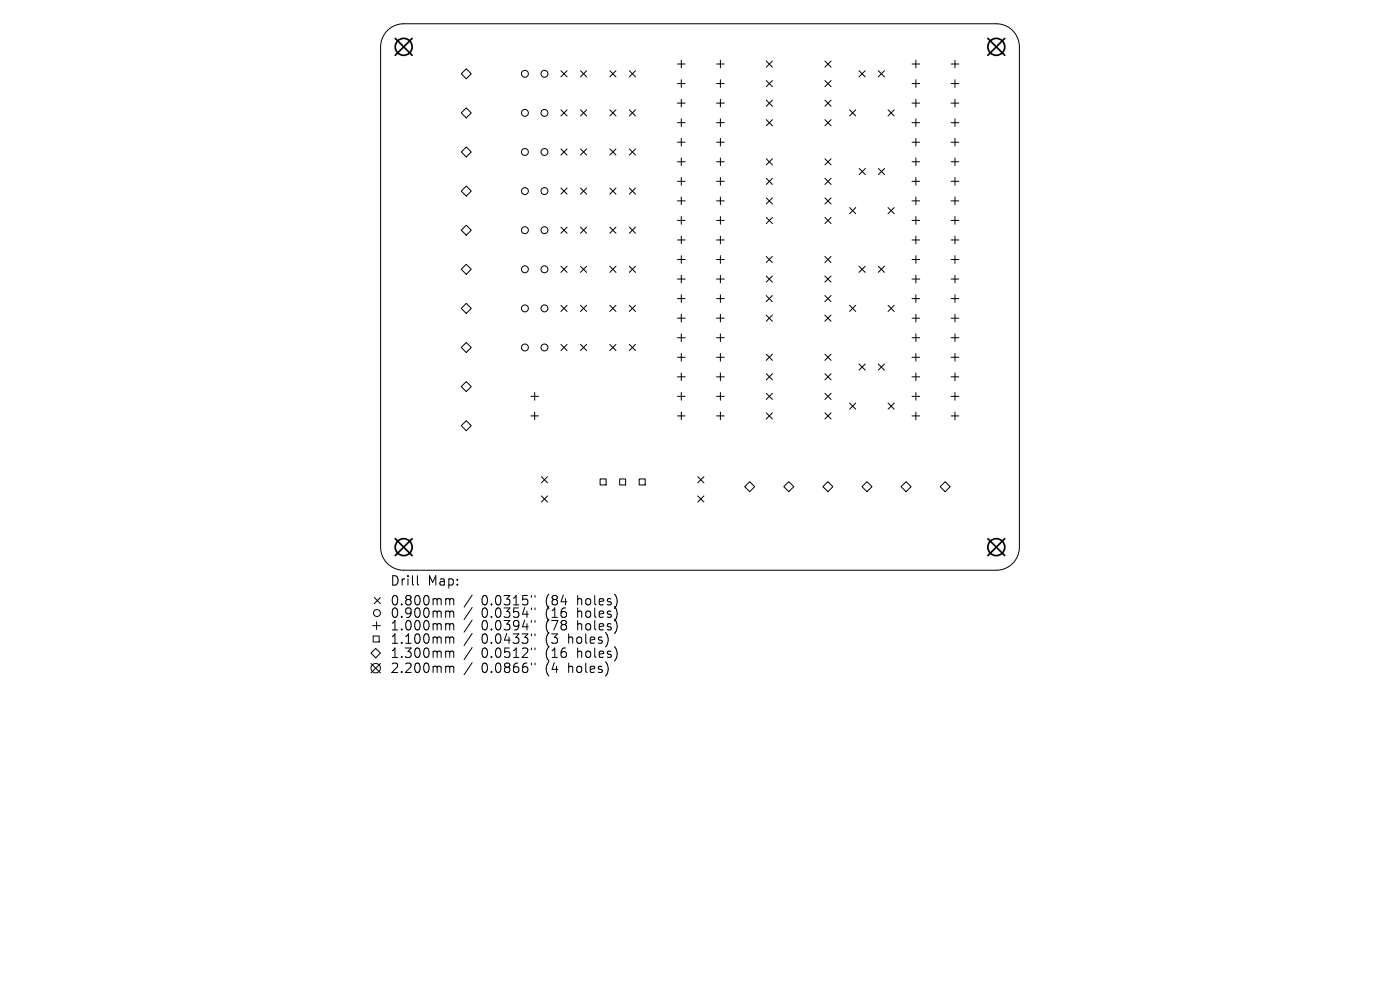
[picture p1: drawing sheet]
<svg xmlns="http://www.w3.org/2000/svg" width="297mm" height="210mm" viewBox="0 0 297 210" stroke-linecap="round" stroke-linejoin="round" font-family="sans-serif">
<defs><g id="words">
<g font-size="2.8">
<text x="82.7" y="124.5">Drill</text>
<text x="90.7" y="124.5">Map:</text>
<text x="82.7" y="128.7">0.800mm</text>
<text x="82.7" y="131.3">0.900mm</text>
<text x="102.2" y="128.7">0.0315&quot;</text>
<text x="102.2" y="131.3">0.0354&quot;</text>
<text x="115.9" y="128.7">(84</text>
<text x="115.9" y="131.3">(16</text>
<text x="122.7" y="128.7">holes)</text>
<text x="122.7" y="131.3">holes)</text>
<text x="82.7" y="134">1.000mm</text>
<text x="82.7" y="136.8">1.100mm</text>
<text x="102.2" y="134">0.0394&quot;</text>
<text x="102.2" y="136.8">0.0433&quot;</text>
<text x="115.9" y="134">(78</text>
<text x="115.9" y="136.8">(3</text>
<text x="120.8" y="136.8">holes)</text>
<text x="122.7" y="134">holes)</text>
<text x="82.7" y="139.8">1.300mm</text>
<text x="82.7" y="143">2.200mm</text>
<text x="102.2" y="139.8">0.0512&quot;</text>
<text x="102.2" y="143">0.0866&quot;</text>
<text x="115.9" y="139.8">(16</text>
<text x="115.9" y="143">(4</text>
<text x="120.8" y="143">holes)</text>
<text x="122.7" y="139.8">holes)</text>
</g>
</g></defs>
<g fill="none" stroke="#000" stroke-width=".21">
<path d="M82.3 6.4l1.4-1 1.9-.4h125.8a4.9 4.9 0 0 1 4.9 4.9v106.2a4.9 4.9 0 0 1-4.9 4.9h-125.8a4.9 4.9 0 0 1-4.9-4.9v-106.2l.2-1.1 .4-1.1zM97.9 15.7l1-1.1 1.1 1.1-1.1 1zM119 15l1.3 1.3M120.3 15l-1.3 1.3M123.1 15l1.4 1.3M124.5 15l-1.4 1.3M129.4 15l1.3 1.3M130.7 15l-1.3 1.3M133.5 15l1.3 1.3M134.8 15l-1.3 1.3M143.7 13.6h1.6M143.7 17.7h1.6"/>
<path d="M144.5 12.8v1.6M144.5 16.9v1.6M152 13.6h1.6M152 17.7h1.6M152.8 12.8v1.6M152.8 16.9v1.6M162.6 12.9l1.3 1.3M162.6 17.1l1.3 1.3M163.9 12.9l-1.3 1.3M163.9 17.1l-1.3 1.3M175 12.9l1.3 1.3M175 17.1l1.3 1.3"/>
<path d="M176.3 12.9l-1.3 1.3M176.3 17.1l-1.3 1.3M182.2 15l1.3 1.3M183.5 15l-1.3 1.3M186.3 15l1.3 1.3M187.6 15l-1.3 1.3M193.5 13.6h1.6M193.5 17.7h1.6M194.3 12.8v1.6M194.3 16.9v1.6M201.8 13.6h1.6M201.8 17.7h1.6"/>
<path d="M202.6 12.8v1.6M202.6 16.9v1.6M98.9 22.9l1.1 1-1.1 1.1-1-1.1zM98.9 31.2l1.1 1-1.1 1.1-1-1.1zM98.9 39.5l1.1 1-1.1 1.1-1-1.1zM119 23.3l1.3 1.3M119 31.6l1.3 1.3M119 39.9l1.3 1.3M120.3 23.3l-1.3 1.3M120.3 31.6l-1.3 1.3M120.3 39.9l-1.3 1.3M123.1 23.3l1.4 1.3"/>
<path d="M123.1 31.6l1.4 1.3M123.1 39.9l1.4 1.3M124.5 23.3l-1.4 1.3M124.5 31.6l-1.4 1.3M124.5 39.9l-1.4 1.3M129.4 23.3l1.3 1.3M129.4 31.6l1.3 1.3M129.4 39.9l1.3 1.3M130.7 23.3l-1.3 1.3M130.7 31.6l-1.3 1.3M130.7 39.9l-1.3 1.3M133.5 23.3l1.3 1.3"/>
<path d="M133.5 31.6l1.3 1.3M133.5 39.9l1.3 1.3M134.8 23.3l-1.3 1.3M134.8 31.6l-1.3 1.3M134.8 39.9l-1.3 1.3M143.7 21.9h1.6M143.7 26h1.6M143.7 30.2h1.6M143.7 34.3h1.6M143.7 38.5h1.6M144.5 21.1v1.6M144.5 25.2v1.6"/>
<path d="M144.5 29.4v1.6M144.5 33.5v1.6M144.5 37.6v1.7M152 21.9h1.6M152 26h1.6M152 30.2h1.6M152 34.3h1.6M152 38.5h1.6M152.8 21.1v1.6M152.8 25.2v1.6M152.8 29.4v1.6M152.8 33.5v1.6"/>
<path d="M152.8 37.6v1.7M162.6 21.2l1.3 1.3M162.6 25.4l1.3 1.3M162.6 33.7l1.3 1.3M162.6 37.8l1.3 1.3M163.9 21.2l-1.3 1.3M163.9 25.4l-1.3 1.3M163.9 33.7l-1.3 1.3M163.9 37.8l-1.3 1.3M175 25.4l1.3 1.3M175 37.8l1.3 1.3M175 21.2l1.3 1.3"/>
<path d="M175 33.7l1.3 1.3M176.3 21.2l-1.3 1.3M176.3 25.4l-1.3 1.3M176.3 33.7l-1.3 1.3M176.3 37.8l-1.3 1.3M180.2 23.3l1.3 1.3M181.5 23.3l-1.3 1.3M182.3 35.7l1.3 1.3M183.6 35.7l-1.3 1.3M186.4 35.7l1.3 1.3M187.7 35.7l-1.3 1.3M188.4 23.3l1.3 1.3"/>
<path d="M189.7 23.3l-1.3 1.3M193.5 21.9h1.6M193.5 26h1.6M193.5 30.2h1.6M193.5 34.3h1.6M193.5 38.5h1.6M194.3 21.1v1.6M194.3 25.2v1.6M194.3 29.4v1.6M194.3 33.5v1.6M194.3 37.6v1.7M201.8 21.9h1.6"/>
<path d="M201.8 26h1.6M201.8 30.2h1.6M201.8 34.3h1.6M201.8 38.5h1.6M202.6 21.1v1.6M202.6 25.2v1.6M202.6 29.4v1.6M202.6 33.5v1.6M202.6 37.6v1.7M97.9 48.8l1-1 1.1 1-1.1 1.1zM97.9 57.1l1-1 1.1 1-1.1 1.1zM119 48.2l1.3 1.3"/>
<path d="M119 56.5l1.3 1.3M120.3 48.2l-1.3 1.3M120.3 56.5l-1.3 1.3M123.1 48.2l1.4 1.3M123.1 56.5l1.4 1.3M124.5 48.2l-1.4 1.3M124.5 56.5l-1.4 1.3M129.4 48.2l1.3 1.3M129.4 56.5l1.3 1.3M130.7 48.2l-1.3 1.3M130.7 56.5l-1.3 1.3M133.5 48.2l1.3 1.3"/>
<path d="M133.5 56.5l1.3 1.3M134.8 48.2l-1.3 1.3M134.8 56.5l-1.3 1.3M143.7 42.6h1.6M143.7 46.8h1.6M143.7 50.9h1.6M143.7 55.1h1.6M143.7 59.2h1.6M144.5 41.8v1.6M144.5 45.9v1.7M144.5 50.1v1.6M144.5 54.2v1.7"/>
<path d="M144.5 58.4v1.6M152 42.6h1.6M152 46.8h1.6M152 50.9h1.6M152 55.1h1.6M152 59.2h1.6M152.8 41.8v1.6M152.8 45.9v1.7M152.8 50.1v1.6M152.8 54.2v1.7M152.8 58.4v1.6M162.5 54.4l1.3 1.3"/>
<path d="M162.5 58.5l1.3 1.4M162.6 42l1.3 1.3M162.6 46.1l1.3 1.3M163.8 54.4l-1.3 1.3M163.8 58.5l-1.3 1.4M163.9 42l-1.3 1.3M163.9 46.1l-1.3 1.3M175 54.4l1.3 1.3M175 58.5l1.3 1.4M175 42l1.3 1.3M175 46.1l1.3 1.3M176.3 54.4l-1.3 1.3"/>
<path d="M176.3 58.5l-1.3 1.4M176.3 42l-1.3 1.3M176.3 46.1l-1.3 1.3M180.2 44l1.3 1.3M181.5 44l-1.3 1.3M182.2 56.5l1.3 1.3M183.5 56.5l-1.3 1.3M186.3 56.5l1.3 1.3M187.6 56.5l-1.3 1.3M188.4 44l1.3 1.3M189.7 44l-1.3 1.3M193.5 42.6h1.6"/>
<path d="M193.5 46.8h1.6M193.5 50.9h1.6M193.5 55.1h1.6M193.5 59.2h1.6M194.3 41.8v1.6M194.3 45.9v1.7M194.3 50.1v1.6M194.3 54.2v1.7M194.3 58.4v1.6M201.8 42.6h1.6M201.8 46.8h1.6M201.8 50.9h1.6"/>
<path d="M201.8 55.1h1.6M201.8 59.2h1.6M202.6 41.8v1.6M202.6 45.9v1.7M202.6 50.1v1.6M202.6 54.2v1.7M202.6 58.4v1.6M97.9 65.4l1-1 1.1 1-1.1 1.1zM97.9 73.7l1-1 1.1 1-1.1 1.1zM119 64.8l1.3 1.3M119 73.1l1.3 1.3M120.3 64.8l-1.3 1.3"/>
<path d="M120.3 73.1l-1.3 1.3M123.1 64.8l1.4 1.3M123.1 73.1l1.4 1.3M124.5 64.8l-1.4 1.3M124.5 73.1l-1.4 1.3M129.4 64.8l1.3 1.3M129.4 73.1l1.3 1.3M130.7 64.8l-1.3 1.3M130.7 73.1l-1.3 1.3M133.5 64.8l1.3 1.3M133.5 73.1l1.3 1.3M134.8 64.8l-1.3 1.3"/>
<path d="M134.8 73.1l-1.3 1.3M143.7 63.3h1.6M143.7 67.5h1.6M143.7 71.6h1.6M143.7 75.8h1.6M143.7 79.9h1.6M144.5 62.5v1.7M144.5 66.7v1.6M144.5 70.8v1.7M144.5 75v1.6M144.5 79.1v1.6M152 63.3h1.6"/>
<path d="M152 67.5h1.6M152 71.6h1.6M152 75.8h1.6M152 79.9h1.6M152.8 62.5v1.7M152.8 66.7v1.6M152.8 70.8v1.7M152.8 75v1.6M152.8 79.1v1.6M162.5 62.7l1.3 1.3M162.5 66.8l1.3 1.3M162.6 75.1l1.3 1.3"/>
<path d="M162.6 79.3l1.3 1.3M163.8 62.7l-1.3 1.3M163.8 66.8l-1.3 1.3M163.9 75.1l-1.3 1.3M163.9 79.3l-1.3 1.3M175 62.7l1.3 1.3M175 66.8l1.3 1.3M175 75.1l1.3 1.3M175 79.3l1.3 1.3M176.3 62.7l-1.3 1.3M176.3 66.8l-1.3 1.3M176.3 75.1l-1.3 1.3"/>
<path d="M176.3 79.3l-1.3 1.3M180.2 64.8l1.3 1.3M181.5 64.8l-1.3 1.3M182.2 77.2l1.3 1.3M183.5 77.2l-1.3 1.3M186.3 77.2l1.3 1.3M187.6 77.2l-1.3 1.3M188.4 64.8l1.3 1.3M189.7 64.8l-1.3 1.3M193.5 63.3h1.6M193.5 67.5h1.6M193.5 71.6h1.6"/>
<path d="M193.5 75.8h1.6M193.5 79.9h1.6M194.3 62.5v1.7M194.3 66.7v1.6M194.3 70.8v1.7M194.3 75v1.6M194.3 79.1v1.6M201.8 63.3h1.6M201.8 67.5h1.6M201.8 71.6h1.6M201.8 75.8h1.6M201.8 79.9h1.6"/>
<path d="M202.6 62.5v1.7M202.6 66.7v1.6M202.6 70.8v1.7M202.6 75v1.6M202.6 79.1v1.6M97.9 82l1-1.1 1.1 1.1-1.1 1.1zM98.9 89.2l1.1 1.1-1.1 1.1-1-1.1zM112.6 84.1h1.6M112.6 88.2h1.6M113.4 83.3v1.6M113.4 87.4v1.6M143.7 84.1h1.6"/>
<path d="M143.7 88.2h1.6M144.5 83.3v1.6M144.5 87.4v1.6M152 84.1h1.6M152 88.2h1.6M152.8 83.3v1.6M152.8 87.4v1.6M162.6 83.4l1.3 1.3M162.6 87.6l1.3 1.3M163.9 83.4l-1.3 1.3M163.9 87.6l-1.3 1.3M175 87.6l1.3 1.3"/>
<path d="M175 83.4l1.3 1.3M176.3 83.4l-1.3 1.3M176.3 87.6l-1.3 1.3M180.2 85.5l1.3 1.3M181.5 85.5l-1.3 1.3M188.4 85.5l1.3 1.3M189.7 85.5l-1.3 1.3M193.5 84.1h1.6M193.5 88.2h1.6M194.3 83.3v1.6M194.3 87.4v1.6M201.8 84.1h1.6"/>
<path d="M201.8 88.2h1.6M202.6 83.3v1.6M202.6 87.4v1.6M114.9 101.1l1.3 1.3M114.9 105.2l1.3 1.3M116.2 101.1l-1.3 1.3M116.2 105.2l-1.3 1.3M127.3 101.6h1.3v1.3h-1.3zM131.5 101.6h1.2v1.3h-1.2zM135.6 101.6h1.3v1.3h-1.3zM148 101.1l1.3 1.3M148 105.2l1.3 1.3"/>
<path d="M149.3 101.1l-1.3 1.3M149.3 105.2l-1.3 1.3M158 103.2l1-1 1.1 1-1.1 1.1zM166.3 103.2l1-1 1.1 1-1.1 1.1zM174.6 103.2l1-1 1.1 1-1.1 1.1zM182.9 103.2l1-1 1.1 1-1.1 1.1zM192.2 102.2l1.1 1-1.1 1.1-1-1.1zM200.5 102.2l1.1 1-1.1 1.1-1.1-1.1zM79.1 132.7h1.6M79.2 134.9h1.2v1.3h-1.2zM79.4 126.8l1.3 1.3M79.7 137.5l1 1-1 1-1-1z"/>
<path d="M79.9 131.9v1.6M80.7 126.8l-1.3 1.3M88.5 122.1v1.7l.3 .3M94.8 127l.5 .1 .1 .2M94.8 129.6h.3l.3 .3M94.8 132.3h.3l.3 .3M94.8 135.1h.3l.3 .3M94.8 138.1l.5 .1 .1 .2M95.4 127.3l.3-.3 .5 .1 .1 1.2M95.4 127.3v1M95.4 129.9v1.1M95.4 132.6v1"/>
<path d="M95.4 135.4v1.1M95.4 138.4v1.1M95.4 129.9l.3-.3 .5 .1 .1 1.3M95.4 132.6l.3-.3 .5 .1 .1 1.2M95.4 135.4l.3-.3 .5 .1 .1 1.3M95.4 138.4l.3-.3 .5 .1 .1 1.3M100.2 126.2l-1.7 2.6M100.2 128.9l-1.7 2.5M100.2 131.5l-1.7 2.6M100.2 134.4l-1.7 2.5M100.2 137.4l-1.7 2.5M112.7 126.3v.4"/>
<path d="M112.7 129v.3M112.7 131.6v.4M112.7 134.5v.3M112.7 137.5v.3M113.5 126.3v.4M113.5 129v.3M113.5 131.6v.4M113.5 134.5v.3M113.5 137.5v.3M78.7 140.7l2 2M80.7 140.7l-2 2M94.8 141.3l.5 .1 .1 .2"/>
<path d="M95.4 141.6v1.1M95.4 141.6l.3-.3 .5 .1 .1 1.3M100.2 140.6l-1.7 2.5M112.7 140.7v.3M113.5 140.7v.3"/>
<circle cx="111.4" cy="15.7" r=".73"/>
<circle cx="115.5" cy="15.7" r=".73"/>
<circle cx="111.4" cy="32.2" r=".73"/>
<circle cx="111.4" cy="23.9" r=".73"/>
<circle cx="115.5" cy="32.2" r=".73"/>
<circle cx="115.5" cy="23.9" r=".73"/>
<circle cx="111.4" cy="57.1" r=".73"/>
<circle cx="111.4" cy="48.8" r=".73"/>
<circle cx="111.4" cy="40.5" r=".73"/>
<circle cx="115.5" cy="57.1" r=".73"/>
<circle cx="115.5" cy="48.8" r=".73"/>
<circle cx="115.5" cy="40.5" r=".73"/>
<circle cx="111.4" cy="73.7" r=".73"/>
<circle cx="111.4" cy="65.4" r=".73"/>
<circle cx="115.5" cy="73.7" r=".73"/>
<circle cx="115.5" cy="65.4" r=".73"/>
<circle cx="80" cy="130" r=".73"/>
<circle cx="79.7" cy="141.7" r="1"/>
</g>
<g fill="none" stroke="#000" stroke-width=".36">
<path d="M83.8 8.1l3.6 3.6M87.4 8.1l-3.6 3.6M209.6 8.1l3.6 3.6M213.2 8.1l-3.6 3.6M83.8 114.3l3.6 3.6M87.4 114.3l-3.6 3.6M209.6 114.3l3.6 3.6M213.2 114.3l-3.6 3.6"/>
<circle cx="85.6" cy="9.9" r="1.8"/>
<circle cx="211.4" cy="9.9" r="1.8"/>
<circle cx="85.6" cy="116.1" r="1.8"/>
<circle cx="211.4" cy="116.1" r="1.8"/>
</g>
<use href="#words"/>
</svg>
